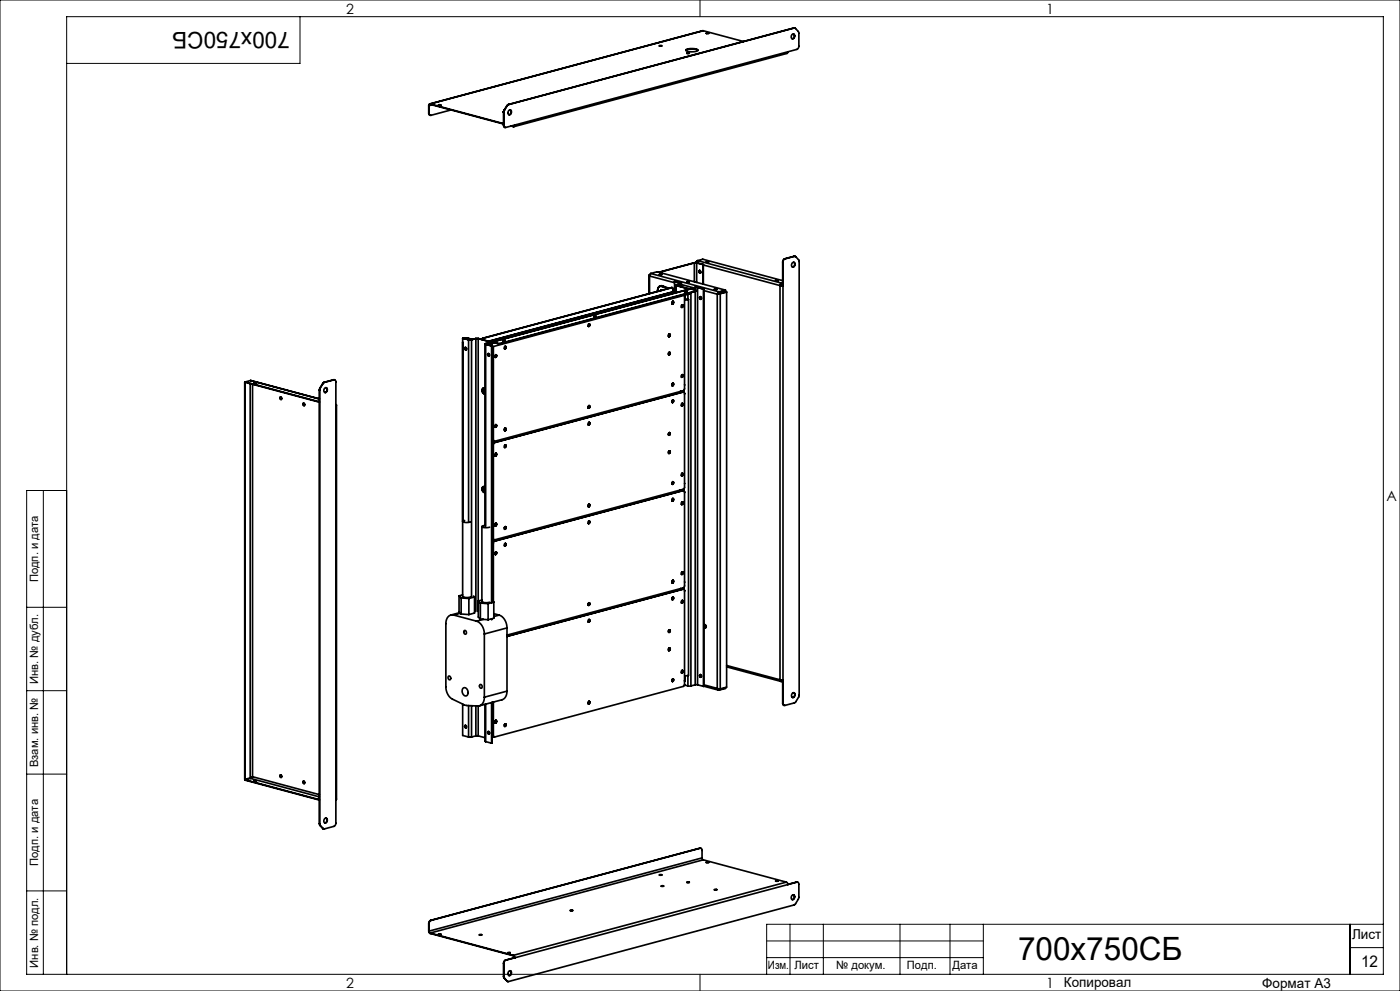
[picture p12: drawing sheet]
<svg xmlns="http://www.w3.org/2000/svg" width="420mm" height="297mm" viewBox="0 0 420 297" stroke-linecap="round" stroke-linejoin="round" font-family="sans-serif">
<defs><g id="words">
<text font-size="9.6" x="305.4" y="287.8">700x750СБ</text>
<text font-size="6.9" x="86.9" y="9.4" transform="rotate(-180 86.9 9.4)">700x750СБ</text>
<text font-size="4.8" x="408.3" y="289.7">12</text>
<g font-size="4.2">
<text x="103.8" y="4.2">2</text>
<text x="313.8" y="4.2">1</text>
<text x="415.9" y="150.2">A</text>
<text x="103.8" y="296.2">2</text>
<text x="313.8" y="296.2">1</text>
</g>
<g font-size="4.1">
<text x="405.6" y="281.5">Лист</text>
<text x="319.2" y="295.9">Копировал</text>
<text x="378.7" y="296">Формат А3</text>
</g>
<g font-size="3.4">
<text x="11.4" y="174.5" transform="rotate(-90 11.4 174.5)">Подп. и дата</text>
<text x="11.4" y="205" transform="rotate(-90 11.4 205)">Инв. № дубл.</text>
<text x="11.4" y="229.9" transform="rotate(-90 11.4 229.9)">Взам. инв. №</text>
<text x="11.4" y="259.5" transform="rotate(-90 11.4 259.5)">Подп. и дата</text>
<text x="11.4" y="290" transform="rotate(-90 11.4 290)">Инв. № подл.</text>
<text x="230.4" y="290.4">Изм.</text>
<text x="238.3" y="290.4">Лист</text>
<text x="250.9" y="290.4">№ докум.</text>
<text x="272.1" y="290.4">Подп.</text>
<text x="285.7" y="290.5">Дата</text>
</g>
</g></defs>
<g fill="none" stroke="#000" stroke-width=".3">
<path d="M0 0h420v297h-420zM90 5v14h-70M210 0v5M13 147v145M20 147h-12v145h407v-287h-395v287M8 182h12M8 207h12M8 232h12M8 267h12M237 277v15M247 277v15M270 277v15"/>
<path d="M285 277v15M295 277v15M405 277v15M415 277h-185v15M210 292v5M230 287h65M230 282h65M405 284h10"/>
</g>
<g fill="none" stroke="#000" stroke-width=".5">
<path d="M197.8 13.7h.8zM197.8 13.8h.7M205.7 15.1a4.1 4.1 0 0 1 3.7 0M205.8 14.9a3.7 3.7 0 0 1 3.6 .2 3.8 3.8 0 0 1-3.7-.1zM206 15.9h.8zM206.1 16h.7M210.8 9.2h.2M211 9.2l-82.1 21.9M211 9.2l12 3.2M211.9 9.9l.7 .1zM211.9 10h.7M236.4 15.5l-.3 .5-81.9 22"/>
<path d="M237.7 10.3a.68 .68 0 0 1 .8 .6 .68 .68 0 0 1-.7 .7 .74 .74 0 0 1-.5-.6 .74 .74 0 0 1 .4-.7zM238 10.2a.83 .83 0 0 1 .3 .8 .83 .83 0 0 1-.7 .6M238.1 8.4h.3M238.1 8.4h.1M238.1 8.4l-85.6 22.9M238.2 8.4l.4 .1 1 1.3v4.2l-.5 .8-87.4 23.4a.53 .53 0 0 1-.6-.6M238.2 8.4l-85.6 23M128.6 33.9l.1 .4 .4 .3M128.6 31.6v2.3M128.6 31.6l.1 .1M128.6 33.9h.1M128.7 31.7v2.2"/>
<path d="M129.1 31.2h-.4l-.1 .4M129.1 31.3l-.4 .4M129.1 31.2v.1M129.1 31.2l22 5.8M129.1 31.3l22 5.9M129.6 31.4l-.9 .3M131.5 31.4l.8 .1zM131.6 31.6h.6M135.3 33l-6 1.6a.53 .53 0 0 1-.6-.7M151.1 37.5l.1 .4 .3 .3M151.1 33.7v3.8M151.1 33.7h.1"/>
<path d="M151.1 37.5v.1M151.1 33.6h-.2M151.1 33.5l-.3 .1 .3 .1M151.1 33.7v3.9M151.2 33l-.1 .7M151.2 33l.1 .1M151.3 33.1l-.2 .6M152.1 31.7h.1M152.1 31.7l-.9 1.3M152.2 31.7l-.9 1.4M152.5 31.3l-.4 .4M152.5 31.3l.1 .1"/>
<path d="M152.6 31.4l-.4 .3M152.7 33.1a.68 .68 0 0 1 .9 .6 .68 .68 0 0 1-.8 .7 .74 .74 0 0 1-.5-.6 .74 .74 0 0 1 .4-.7zM153.1 32.9a.83 .83 0 0 1 .2 .9 .83 .83 0 0 1-.6 .6M153.3 37.8l.7 .2M153.6 37.7l.4 .1M154 37.8v.2M154.2 37.8h-.2M154.4 37.5l-.4 .3M154.4 37.5l-.1 .4-.3 .1M208.2 78.8h.9M208.2 78.8l-10.6 2.8M208.2 78.8h.1"/>
<path d="M208.3 78.8h.7M208.3 78.8l-10.6 2.8M208.3 78.8v5.6M208.9 78.5v.2M209 78.8l1.9 .5M209 78.8v5.8M209.1 78.8l1.9 .5M209.1 78.8h-.1M209.3 78.1l-.3 .2v.5v-.5M209.3 78.1l1.5-.4 24 6.4M209.3 78.1l25.1 6.8M210.9 79.3v5.9"/>
<path d="M211 79.3h-.1M211 79.3v5.9M211 79.4l23 6.2M211.9 78.4l.7 .1zM211.9 78.5h.7M234.8 78.5h.1M234.8 78.5v7.1M234.9 78.5v132.3M235.4 77.6l-.5 .9M235.4 77.6l-.4 .3-.2 .6M237.7 78.8a.57 .57 0 0 1 .8 .1 .57 .57 0 0 1-.1 .8 .53 .53 0 0 1-.8 .3 .53 .53 0 0 1-.1-.8zM238.1 78.6a.83 .83 0 0 1 .3 .8 .83 .83 0 0 1-.7 .6"/>
<path d="M238.3 76.8l.4 .1 .9 1 .1 .5v129.9l-1.2 2.3-3 .8a.53 .53 0 0 1-.6-.6M238.3 76.8l-2.9 .8M238.5 76.8h-.2M176.6 97.1a.3 .3 0 0 1 .4 .2 .3 .3 0 0 1-.2 .4 .3 .3 0 0 1-.4-.2zM176.7 97l.1 .5-.3 .3M176.7 97a.47 .47 0 0 1-.2 .8M178.1 94.7l.8 .1zM178.2 94.8h.6M194.7 82.5v5.5M194.8 82.5l.1 .1M194.9 82.3l-.2 .2 .2 .2M194.9 82.7l7.5 2"/>
<path d="M194.9 82.7v5.3M195.2 82l-.3 .7M195.2 82l20.5 5.5M195.2 82l1.9-.5 20.5 5.5M197.8 82.2h.8zM197.8 82.3h.7M198.1 85.8h.4M198.4 87h.1M198.4 85.7a1.16 1.16 0 0 0-1.1 1.6M198.4 85.7l.3 .1M198.5 85.8a1.09 1.09 0 0 0-1.2 1.5M198.5 85.8l2.3 .6"/>
<path d="M198.5 87l-.3 .1M198.7 85.8l.3 .1M198.7 85.7h-.7M198.7 85.7h-.3M198.7 85.7h.2M198.9 85.7l.5 .3M198.9 85.7l-.2 .1M201.5 86.2h.2M201.5 86.2l-56.7 15.2M201.6 90.6v.3M201.6 86.2h-.1M201.7 90.4a.3 .3 0 0 1 .4 .2 .3 .3 0 0 1-.2 .3 .3 .3 0 0 1-.4-.1z"/>
<path d="M201.8 90.3l.1 .4-.3 .4M201.9 90.3a.47 .47 0 0 1-.2 .8M201.9 87.4v-1l-.3-.2-56.7 15.2M201.9 86.7l.2 .1-.2 .1M201.9 86.7v.2M202.1 86.8v.6M202.2 87.4h.2M202.4 87.4l-55.8 14.9M202.4 84.3l1.7 .5M202.4 84.3v3.1M202.4 84.3l1.8 .5M202.4 87.4l.8 .2-.5-.2"/>
<path d="M202.6 87.4h.1M202.6 87.4h-.1M202.6 87.4h.2M202.7 85.5v1.9M202.7 87.4v.1M202.8 87.4h-.1M202.8 87.4l.6 .2M202.8 85.3l-.1 .2 .1 .1M202.8 85.6l3.6 .9M202.8 85.3l.1 .1M202.8 85.6v1.8M202.9 85.4v.2"/>
<path d="M202.9 85.6h-.1M202.9 85.6l3.6 .9M204.1 84.8v.2M204.1 85h.1M204.2 84.8l.2 .1-.2 .1M204.2 85l-1.4 .3M204.2 84.8h-.1M204.2 85v.9M204.4 84.9v1.1M204.4 85.3l3.7 1M204.4 92.1l.3-.3v-.4a.42 .42 0 0 1 .1 .4 .42 .42 0 0 1-.3 .3M204.5 91.4a.3 .3 0 0 1 .4 .2 .3 .3 0 0 1-.2 .4 .3 .3 0 0 1-.3-.2z"/>
<path d="M205.4 88.6l.1 1.3M205.4 88.5v28l-.4 .6M205.4 87.4l.8 .1zM205.4 87.5h.7M205.5 89.5l1.1 .3M206 84.4l.8 .1zM206.1 84.5h.7M206.4 86.5h.9M206.4 86.5v.3M206.4 88.2v1.5M206.5 86.5h.7M206.5 86.5h-.1"/>
<path d="M206.6 89.8l-1.2 .1M206.6 89.8v112.6l-1.1 .1v1.6M206.8 87.8v.3l-59.2 15.9M207.2 86.6l-59.5 15.9M207.2 86.6l-59.3 15.9M207.2 86.6l1.9 .5M207.2 86.5h.1M207.3 86.5v.1M207.3 87.7v117.9M208.6 86.2h.7M208.6 86.2l-1.4 .3M208.6 86.2v.8"/>
<path d="M208.6 87.4v117.8M209.1 87.1l-59.3 15.9M209.1 87.1l-59.3 16M209.3 86.2v119M209.3 86.2l1.8 .4M209.8 81.1v.4l.3 .3a.47 .47 0 0 1-.2-.7zM210 81.1l-.1 .4 .3 .3M210.1 88.9a.47 .47 0 0 0 .2 .8M210.2 88.9l-.1 .4 .3 .4M211.1 86.6l-.1 119.1M211.1 86.6v119.1M211.1 87.1l4.1 1.1"/>
<path d="M214.3 86.6l.8 .1zM214.3 86.7h.7M215.2 88.2v118.1M215.3 88.1l-.1 .1M215.7 87.5l-.5 .7M215.7 87.6l-.4 .5M215.7 87.5v.1M216 88l-.7 .1M216 88h.1M216.1 88l-.9 .2M216.1 88v118.5M217.6 87l-1.9 .5"/>
<path d="M217.6 87l-1.9 .6M218 87.5l-2 .5M218 87.5l-1.9 .5M218 87.5v118.4l-1.9 .6M232.7 84l.8 .1zM232.7 84.1h.7M234 85.6v118.1M234.1 85.6h.7M234.1 85.6h-.1M234.4 84.9l-.4 .7M234.4 85l-.3 .6M234.4 84.9v.1"/>
<path d="M234.8 85.6h-.8M234.8 84.8l-.4 .1M234.8 84.9l-.4 .1M73.4 114.7l.1 118.9M73.6 114.5l22.2 5.9M73.6 114.5l22.2 6M73.7 114.6l-.3 .1M75.1 115v118.1M75.1 114h.2M75.1 114l20.7 5.6M75.1 114l-1.5 .5M75.8 115.2v117.6"/>
<path d="M76.2 114.8h.8zM76.2 114.9h.7M76.6 114.9h.2M84.2 118.9a.47 .47 0 0 0 .2 .8M95.8 116.9h.1M95.8 116.9v129.9M95.9 116.9v130M96 116.3l-.2 .6M96 116.3h.1M96.1 116.3l-.2 .6M96.8 114.9h.1M96.8 114.9l-.8 1.4"/>
<path d="M96.9 114.9l-.8 1.4M97.2 114.6l-.4 .3M97.2 114.6h.1M97.3 114.6l-.4 .3M97.4 116.4a.57 .57 0 0 1 .8 .1 .57 .57 0 0 1-.1 .8 .53 .53 0 0 1-.8 .3 .53 .53 0 0 1-.1-.9zM97.8 116.2a.83 .83 0 0 1 .3 .8 .83 .83 0 0 1-.7 .6M100.1 113.8h.3M100.1 113.8h.1M100.1 113.8l-2.9 .8M100.2 113.8a.53 .53 0 0 1 .6 .7v132.2l-.5 .9-3 .8-.4-.1M100.2 113.8l-2.9 .8M138.8 101.4v77.3l1.1 .4 1.4-.3"/>
<path d="M138.8 102.5v.2M138.8 101.4l1.9 .4M138.9 101.3l-.1 .1M139.6 104.1a.47 .47 0 0 0 .2 .8M140 101.4l-.7 .1M140 101.4h.2M140.2 101.4l.6 .4M140.2 101.4l.5 .1 .4 .4M140.2 101.3l-.7 .1M140.2 101.3l-.2 .1M140.2 101.3l1.5 .4M140.3 101.3l.1 .1"/>
<path d="M140.4 101.4h.1M140.6 101.8h.9M140.6 101.8v54.5M140.7 101.8h.7M140.7 101.8h-.1M141.4 101.8h.1M141.5 101.8v77M142.8 101.5h.7M142.8 101.5l-1.4 .3M142.8 101.5v81.7M143.5 101.5l3.5 .9M143.5 101.5v83.4l.6 .7"/>
<path d="M143.6 101.5h-.8M143.6 101.5l3.5 .9M143.6 101.5h-.1M144.8 101.4l-.3 .3M144.8 101.4h.1M144.9 101.4l-.3 .3M145 116.3a1.01 1.01 0 0 0-.3 1 1.01 1.01 0 0 0 .8 .7 .9 .9 0 0 1-.9-.7 .9 .9 0 0 1 .6-1l.3 .2M145.3 116.3a1.21 1.21 0 0 0 .2 1.5M145.3 116.3l-.1 .7 .3 .7M145.5 103.1v54.5M145.7 103l-.2 .1 .2 .1M145.7 103h.1"/>
<path d="M145.7 103.2l1.9 .5M145.7 103.2v54.5M145.8 103v.2M145.8 103.2h-.1M145.8 103.2l1.8 .5M146.5 105.9a.47 .47 0 0 0 .2 .8M147 102.4v.2M147 102.6l.1 .1M147.1 102.4l.2 .1-.2 .2M147.1 102.7l-1.4 .3M147.1 102.4h-.1M147.1 102.7v.8"/>
<path d="M147.3 102.8l.1 .2M147.3 102.5v1.1M147.4 103l.1 77.6M147.4 103h.1M147.5 103v.7M147.5 102.6l-.2 .1M147.6 103.7v76.9M147.7 104l.2 .1M147.7 105.4l-.1 .2M147.8 105.4v74.7M147.9 102.5l-.3 .1-.2 .4M147.9 102.6l-.4 .4"/>
<path d="M147.9 102.6l1.9 .5M147.9 102.5v.1M147.9 102.5l1.9 .5M147.9 103.9v27.9M148 103.9v28M148.4 102.7l-.9 .3M148.7 106.3l.1 .4-.3 .4M148.8 106.3a.47 .47 0 0 1-.2 .8 .47 .47 0 0 0 .2-.8zM149.8 103v.1M150.8 102.1h.8zM150.9 102.2h.6M151.4 104.5l.2-.3v-.4a.42 .42 0 0 1 .1 .4 .42 .42 0 0 1-.3 .4"/>
<path d="M151.4 103.8a.3 .3 0 0 1 .4 .2 .3 .3 0 0 1-.1 .4 .3 .3 0 0 1-.4-.1zM200.6 100.3v.5l.2-.1M200.6 105.8v.5M200.8 100.1l.1 .4-.3 .4M200.8 105.6l.1 .4-.3 .3M200.8 105.6a.47 .47 0 0 1-.2 .7 .47 .47 0 0 0 .2-.7zM200.8 100.1a.47 .47 0 0 1-.2 .8 .47 .47 0 0 0 .2-.8zM201.7 119.9a.3 .3 0 0 1 .4 .2 .3 .3 0 0 1-.2 .4 .3 .3 0 0 1-.4-.2zM201.8 119.9l.1 .4-.3 .3M201.8 114.8l.1 .5-.3 .3M201.9 119.8a.47 .47 0 0 1-.2 .8M201.9 114.8a.47 .47 0 0 1-.2 .8 .47 .47 0 0 0 .2-.8z"/>
<path d="M201.9 115.1l-.3 .1M204 117.3l.7 .2M204.1 117.3l.7 .2M204.4 113l.3-.3v-.4a.42 .42 0 0 1 .1 .4 .42 .42 0 0 1-.3 .4M204.5 112.4a.3 .3 0 0 1 .4 .1 .3 .3 0 0 1-.2 .4 .3 .3 0 0 1-.3-.1zM205 117.1v.4M205 117.5l.4 .4v28.1l-.4 .6M205 117.1l-56.6 15.2-.4-.4M205 117.5l-56.7 15.1M205.1 117.5h-.1M205.2 117v.5M205.4 115.3v.1"/>
<path d="M205.4 118v.1M91.1 120.8a.47 .47 0 0 0 .2 .8M100.8 121.3l.1 .1-.1 .1M100.8 121.3v.2M100.9 121.4v118.1l-.1 .2M147.8 133.1v.2M147.8 133.5l.1 .2M147.8 131.5h.1h-.1M147.8 133.3l.1 .2M147.8 130.9l.1 .1M147.8 133.3l.1 .1M147.9 130.7l-.1 .2"/>
<path d="M147.9 130.6l-.1 .2M147.9 131.8l.3 .5M147.9 133.2v28.2M147.9 130.8l-.1 .1M147.9 133.2h.1M147.9 131.8l.1 .1M148 133.2v28.2M148.1 132.8l-.3 .1M148.3 132.6l-.3 .6M148.3 132.6l-.4 .6M148.5 127.6v.3M148.7 135.9l.1 .4-.3 .3"/>
<path d="M148.7 127.3l.1 .4-.3 .3M148.8 135.9a.47 .47 0 0 1-.2 .7 .47 .47 0 0 0 .2-.7zM148.8 127.3a.47 .47 0 0 1-.2 .7 .47 .47 0 0 0 .2-.7zM151.4 134.1l.2-.4v-.4a.42 .42 0 0 1 .1 .5 .42 .42 0 0 1-.3 .3M151.4 133.4a.3 .3 0 0 1 .4 .2 .3 .3 0 0 1-.1 .4 .3 .3 0 0 1-.4-.2zM151.5 129.1h-.1M151.6 128.3v.4l-.2 .3M151.6 128.3a.47 .47 0 0 1-.2 .8M151.6 128.3l.1 .4-.2 .4M151.6 128.5l-.3 .1M176.6 126.6a.3 .3 0 0 1 .4 .2 .3 .3 0 0 1-.2 .4 .3 .3 0 0 1-.4-.1zM176.7 126.6l.1 .4-.3 .3"/>
<path d="M176.7 121.6l.1 .4-.3 .3M176.7 126.6a.47 .47 0 0 1-.2 .8M176.7 121.6a.47 .47 0 0 1-.2 .7 .47 .47 0 0 0 .2-.7zM176.8 121.8l-.4 .1M200.6 129.8v.5h.2M200.6 135.3v.5M200.8 129.7l.1 .4-.3 .3M200.8 135.1l.1 .4-.3 .4M200.8 135.1a.47 .47 0 0 1-.2 .8 .47 .47 0 0 0 .2-.8zM200.8 129.7a.47 .47 0 0 1-.2 .7 .47 .47 0 0 0 .2-.7zM201.6 120.2v.3M204.4 121.6l.3-.3v-.4a.42 .42 0 0 1 .1 .4 .42 .42 0 0 1-.3 .4"/>
<path d="M204.5 120.9a.3 .3 0 0 1 .4 .2 .3 .3 0 0 1-.2 .4 .3 .3 0 0 1-.3-.1zM139.4 156l-.6 .2a1.77 1.77 0 0 0 2.3 .3l.2-.2M144.6 157.8v22.5l.8 .3 1.5-.1M145 145.8a1.01 1.01 0 0 0-.3 1.1 1.01 1.01 0 0 0 .8 .7 .9 .9 0 0 1-.9-.8 .9 .9 0 0 1 .6-1l.3 .2M145.3 145.9a1.21 1.21 0 0 0 .2 1.4M145.3 145.9l-.1 .6 .3 .7M145.5 157.5a.56 .56 0 0 0-.9 .4l1 .2 1.3-.1M148.5 157.1v.3M148.7 156.8l.1 .4-.3 .3M148.8 156.8a.47 .47 0 0 1-.2 .8 .47 .47 0 0 0 .2-.8zM151.5 158.6h-.1M151.6 157.8v.5l-.2 .3"/>
<path d="M151.6 157.8a.47 .47 0 0 1-.2 .8l.3-.3zM151.6 158.1l-.3 .1M176.6 156.2a.3 .3 0 0 1 .4 .2 .3 .3 0 0 1-.2 .4 .3 .3 0 0 1-.4-.2zM176.7 151.1l.1 .4-.3 .3M176.7 156.1l.1 .5-.3 .3M176.7 156.1a.47 .47 0 0 1-.2 .8M176.7 151.1a.47 .47 0 0 1-.2 .8 .47 .47 0 0 0 .2-.8zM176.8 151.3l-.4 .1M201.6 149.7v.3M201.7 149.5a.3 .3 0 0 1 .4 .1 .3 .3 0 0 1-.2 .4 .3 .3 0 0 1-.4-.1zM201.8 144.4l.1 .4-.3 .3M201.8 149.4l.1 .4-.3 .3"/>
<path d="M201.9 149.4a.47 .47 0 0 1-.2 .8M201.9 144.4a.47 .47 0 0 1-.2 .7 .47 .47 0 0 0 .2-.7zM201.9 144.6l-.3 .1M204 146.9l.7 .2M204.1 146.9l.6 .2M204.2 146.9l.6 .1M204.4 151.2l.3-.4v-.4a.42 .42 0 0 1 .1 .5 .42 .42 0 0 1-.3 .3M204.4 142.6l.3-.3v-.5a.42 .42 0 0 1 .1 .5 .42 .42 0 0 1-.3 .3M204.5 150.5a.3 .3 0 0 1 .4 .2 .3 .3 0 0 1-.2 .4 .3 .3 0 0 1-.3-.2zM204.5 141.9a.3 .3 0 0 1 .4 .2 .3 .3 0 0 1-.2 .4 .3 .3 0 0 1-.3-.2zM204.9 147h.2M204.9 147h.1"/>
<path d="M204.9 147l-56.6 15.2M205 146.6v.4M205 147l.4 .4v28.2l-.4 .6M205 146.6l-56.6 15.2-.4-.4M205 147l-56.6 15.2M205.2 146.5v.5M205.4 144.9h.1M205.4 147.5v.2M137.7 178.6v4.8l.6 .6M137.7 178.6l.6 .6M138.3 179.2v4.8M138.3 179.2l2.4 .2"/>
<path d="M138.8 178.3l-1.1 .3M140.7 179.4v4.8M142.1 178.6l.3 .3M142.4 178.9v4.8l-1.7 .5M142.4 178.9l-1.7 .5M144.6 179.8l-1.1 .3 .6 .6M147.6 179.9l.5 .6M147.8 162.7v.1M147.8 163.1l.1 .1M147.8 160.4v.1M147.8 160.5h.1M147.8 162.8l.1 .2"/>
<path d="M147.8 162.8l.1 .1M147.9 160.2l-.1 .2M147.9 160.1l-.1 .2M147.9 161.4l.3 .4M147.9 161l-.1 .1M147.9 162.8v17.4M147.9 162.8h.1M147.9 160.4l-.1 .1M147.9 161.4h.1M148 162.8v17.5M148.1 162.3l-.3 .1M148.3 162.2l-.4 .6"/>
<path d="M148.3 162.2h.1M148.4 162.2l-.4 .6M148.7 165.4l.1 .4-.3 .3M148.8 165.4a.47 .47 0 0 1-.2 .8 .47 .47 0 0 0 .2-.8zM151.4 162.9a.3 .3 0 0 1 .4 .2 .3 .3 0 0 1-.1 .4 .3 .3 0 0 1-.4-.2zM151.6 162.9v.4l-.2 .3M151.6 162.9a.47 .47 0 0 1-.2 .7M201.6 179.2v.4M201.7 179a.3 .3 0 0 1 .4 .2 .3 .3 0 0 1-.2 .4 .3 .3 0 0 1-.4-.2zM201.8 178.9l.1 .5-.3 .3M201.8 173.9l.1 .4-.3 .3M201.9 173.9a.47 .47 0 0 1-.2 .8 .47 .47 0 0 0 .2-.8z"/>
<path d="M201.9 178.9a.47 .47 0 0 1-.2 .8M201.9 174.1l-.3 .1M204 176.4l.7 .2M204.2 176.4l.6 .2M204.4 172.1l.3-.3v-.4a.42 .42 0 0 1 .1 .4 .42 .42 0 0 1-.3 .3M204.5 171.4a.3 .3 0 0 1 .4 .2 .3 .3 0 0 1-.2 .4 .3 .3 0 0 1-.3-.2zM204.6 180l.1 .4-.3 .3M204.7 180a.47 .47 0 0 1-.2 .7M204.9 176.5l.2 .1M204.9 176.5l-52.8 14.2 52.9-14.1M204.9 176.5l.1 .1M205 176.2v.3"/>
<path d="M205 176.6l.4 .4v28.1l-.3 .5-56.7 15.3-.4-.4M205 176.2l-52.9 14.1M205.2 176v.6M205.4 174.4v.1M205.4 177v.2M136.1 184.3a2.1 2.1 0 0 0-2.3 2.6v18.9a4.2 4.2 0 0 0 2 3.7l3.9 1.9 3.6 .2a2.25 2.25 0 0 0 2-2.6M136.1 184.3l6.9 1.9M137.9 183.6l-2.6 .7M138.1 183.8l-2 .5M138.3 184l2.4 .2M139.2 189.1a.5 .5 0 0 1 .7 .3 .5 .5 0 0 1-.5 .6l-.3-.4zM143 186.2a3.9 3.9 0 0 1 2.3 3.8"/>
<path d="M144.1 180.7v4.9M144.1 180.7l2.3 .2M144.1 185.6l2.3 .1M145 185.6l-2 .6M145.3 190v19M146.4 180.9v4.8M147.5 185.5v.2M147.6 185.4v.3M148.1 180.5l-1.7 .4M148.1 183.9l1.6 .4M148.1 180.5v4.8l-1.7 .4M149.7 184.3a3.9 3.9 0 0 1 2.4 3.9"/>
<path d="M149.7 184.3l-1.6 .5M152.1 188.2l-6.8 1.8M152.1 188.2v18.9M176.6 185.7a.3 .3 0 0 1 .4 .2 .3 .3 0 0 1-.2 .4 .3 .3 0 0 1-.4-.2zM176.7 185.7l.1 .4-.3 .3M176.7 180.6l.1 .5-.3 .3M176.7 180.6a.47 .47 0 0 1-.2 .8 .47 .47 0 0 0 .2-.8zM176.7 185.7a.47 .47 0 0 1-.2 .7M176.8 180.9l-.4 .1M200.6 188.9v.6M200.6 194.4v.5M200.8 188.7l.1 .5-.3 .3"/>
<path d="M200.8 194.2l.1 .4-.3 .3M200.8 194.2a.47 .47 0 0 1-.2 .8 .47 .47 0 0 0 .2-.8zM200.8 188.7a.47 .47 0 0 1-.2 .8 .47 .47 0 0 0 .2-.8zM204.5 180a.3 .3 0 0 1 .4 .2 .3 .3 0 0 1-.2 .4 .3 .3 0 0 1-.3-.2zM211.4 187.2a.57 .57 0 0 0 .3 .9M218 199.9l16.3 4.3M218 199.4l16 4.3M134.5 202.7a.5 .5 0 0 1 .7 .4 .5 .5 0 0 1-.5 .5l-.3-.4zM138.8 211v9.4l1.8 .5M138.9 206.3a1.18 1.18 0 0 1 1.4 .3 1.18 1.18 0 0 1 0 1.5 .89 .89 0 0 1-1 .4 .89 .89 0 0 1-.6-1zM139.6 217.4a.47 .47 0 0 0 .2 .7M140.6 211.5v9.4"/>
<path d="M141.5 211.5v9.4M142.8 211.6v8.9M143.5 211.6v8.9M143.9 205.3a.5 .5 0 0 1 .7 .3 .5 .5 0 0 1-.5 .6l-.2-.4zM145.5 211.1v11l.2 .2M145.7 211v11.3M146.5 219.2a.47 .47 0 0 0 .2 .8M147.4 210.6l-3.6 .9M147.5 210.6v12.1M147.7 219.5l-.1 .1M147.8 219.5l-.2 .1M147.8 219.5v.1"/>
<path d="M147.8 210.5v7.6l-.2 .1M147.8 219.6l-.2 .1M147.9 219.3l-.1 .2M147.9 219.2l-.3 .4M147.9 219.6l-.3 .1M147.9 210.4v10.1M147.9 219.5l-.1 .1M148 210.4v10.1M148.5 216.2v.3M148.7 215.9l.1 .4-.3 .3M148.8 215.9a.47 .47 0 0 1-.2 .8 .47 .47 0 0 0 .2-.8zM151.6 216.9v.4l-.2 .4"/>
<path d="M151.6 216.9a.47 .47 0 0 1-.2 .8 .47 .47 0 0 0 .2-.8zM151.6 217.1l-.3 .1M152.1 207.1a2.5 2.5 0 0 1-1.5 2.6l-3 .8-.1 12.2M152.1 207.1l-6.8 1.9M176.7 210.2l.1 .4-.3 .3M176.7 210.2a.47 .47 0 0 1-.2 .8 .47 .47 0 0 0 .2-.8zM176.8 210.4l-.4 .1M201.8 203.5l.1 .4-.3 .3M201.9 203.4a.47 .47 0 0 1-.2 .8 .47 .47 0 0 0 .2-.8zM201.9 203.7l-.3 .1M204.4 201.7l.3-.4v-.4a.42 .42 0 0 1 .1 .5 .42 .42 0 0 1-.3 .3M204.5 201a.3 .3 0 0 1 .4 .2 .3 .3 0 0 1-.2 .3 .3 .3 0 0 1-.3-.1z"/>
<path d="M205.3 205.3l1.1 .3M205.4 203.9v.2M206.4 205.6h.9M206.4 202.5v3.1M208.6 205.2h.7M208.6 205.2l-1.3 .4M209.3 205.2l1.7 .5M210.1 202.2a.47 .47 0 0 0 .2 .8M210.2 202.2l-.1 .4 .3 .3M211.1 205.6l4.4 1.2M211.1 205.7h-.1M211.1 205.2l4.1 1.1"/>
<path d="M215.2 206.3l.9 .2M215.2 206.3l.1 .4 .4 .1M215.3 206.4l.4 .3M215.5 206.6l.2 .1M215.7 206.7v.1M217.3 206.1l.3 .1M217.6 206.2l-1.9 .6M217.6 206.2l-1.9 .5M234 203.7h.9M234 203.7l.1 .4 .3 .1M234.1 203.8l.3 .3M234.2 204l.2 .1"/>
<path d="M234.4 204.1v.1M234.8 210.7l.1 .5 .4 .2M234.8 210.7l.1 .1M234.8 203.8v6.9M234.8 204l-.4 .1M234.8 204.1l-.4 .1M237.7 207.8a.57 .57 0 0 1 .8 .1 .57 .57 0 0 1-.1 .8 .53 .53 0 0 1-.8 .3 .53 .53 0 0 1-.1-.8zM238.1 207.6a.83 .83 0 0 1 .3 .8 .83 .83 0 0 1-.7 .6M73.6 233.7l22.2 6.1M73.6 233.7l22.2 6M75.1 233.1l-1.6 .5M75.1 233.3l-1.5 .4"/>
<path d="M75.1 233.3l20.7 5.5M75.7 232.9h-.1M75.8 232.8l-.7 .3M75.8 232.8l-.7 .5M75.8 232.8l20 5.4M76.2 234l.8 .1zM76.2 234.1h.7M84.2 232.2a.47 .47 0 0 0 .2 .8M91.1 234.1a.47 .47 0 0 0 .2 .7M140.6 220.9h.9M142.8 220.5h.7M142.8 220.5l-1.3 .4"/>
<path d="M143.5 220.5l2 .6M145.7 222.3l1.8 .4M147.9 220.5l.3 .4M147.9 220.5h.1M95.8 246.8l.2 .6M95.8 246.8l.1 .1M95.9 246.9l.2 .5M96 247.4h.1M96 247.4l.8 .9M96.1 247.4l.8 .9M96.8 248.3l.3 .1M96.8 248.3h.1"/>
<path d="M97.4 245.4a.57 .57 0 0 1 .8 .1 .57 .57 0 0 1-.1 .8 .53 .53 0 0 1-.8 .3 .53 .53 0 0 1-.1-.8zM97.8 245.2a.83 .83 0 0 1 .3 .8 .83 .83 0 0 1-.7 .6M209.9 254.2h.3M209.9 254.2h.1M209.9 254.2l-80.7 21.6M210 254.2a.53 .53 0 0 1 .6 .7v2.2M210 254.2l-80.7 21.6M210.6 257.1l.4 .6M210.6 257.1l-81.9 22M211 257.7l-81.9 21.9M211 257.7l24.9 6.7M211.9 258.4h.7z"/>
<path d="M211.9 258.5h.7M128.6 279l.5 .8M128.6 276.8h.1M128.6 279l.1 .1M128.6 276.8v2.2M128.7 279.1l.4 .5M128.7 276.8v2.3M129.1 279.6l24.9 6.7M129.1 279.8l24.9 6.6M129.1 279.6v.2M129.2 275.8l-.4 .4-.2 .6M129.2 275.8h.1"/>
<path d="M129.3 275.8l-.4 .4-.2 .6M131.5 279.9l.8 .1zM171.1 272.8l.8 .1zM171.1 272.9h.7M197.8 262.2h.8zM197.8 262.3h.7M198.3 265.5h.8zM198.4 265.6h.7M206 264.4h.8zM206.1 264.5h.7M214.3 266.6h.8zM214.3 266.7h.7"/>
<path d="M232.7 264h.8zM232.7 264.1h.7M235.9 264.4l.5 .7M235.9 264.4l-81.9 21.9M236.4 265.1l-84.7 22.7M237.7 268.3a.68 .68 0 0 1 .8 .6 .68 .68 0 0 1-.7 .7 .74 .74 0 0 1-.5-.6 .74 .74 0 0 1 .4-.7zM238 268.2a.83 .83 0 0 1 .3 .8 .83 .83 0 0 1-.7 .6M239.1 264.4a.53 .53 0 0 1 .6 .6l-.1 4.1-1 1.8-.4 .3-85.6 23-.4-.2M239.1 264.4l-2.7 .7M239.3 264.4h-.2M131.6 280h.6M143.8 280.1l.8 .1z"/>
<path d="M143.8 280.2h.7M151.1 292.6l.1 .5M151.1 288.7h.1M151.1 292.6h.1M151.1 288.7v3.9M151.1 292.6l.2 .5M151.2 293.1h.1M151.2 293.1l.9 .9M151.3 293.1l.9 .9M151.6 287.7l-.4 .4-.1 .6M151.6 287.7l.1 .1M151.7 287.8l-.4 .3-.2 .6"/>
<path d="M152.1 294l.3 .2M152.1 294h.1M152.3 285.5h.8zM152.7 291.1a.68 .68 0 0 1 .9 .5 .68 .68 0 0 1-.8 .8 .74 .74 0 0 1-.5-.6 .74 .74 0 0 1 .4-.7zM153 285.6h-.6M153 285.6h.1M153.1 290.9a.83 .83 0 0 1 .2 .9 .83 .83 0 0 1-.6 .6M154 286.3l.4 .4v.3M154 286.4l.4 .6M154 286.3v.1M154.4 287l-2.8 .7"/>
<circle cx="209.9" cy="81.4" r=".34"/>
<circle cx="210.2" cy="89.4" r=".34"/>
<circle cx="84.2" cy="119.3" r=".35"/>
<circle cx="139.7" cy="104.4" r=".34"/>
<circle cx="146.6" cy="106.4" r=".34"/>
<circle cx="148.8" cy="106.8" r=".35"/>
<circle cx="200.8" cy="105.9" r=".35"/>
<circle cx="200.8" cy="100.5" r=".35"/>
<circle cx="201.9" cy="115.3" r=".35"/>
<circle cx="91.1" cy="121.2" r=".35"/>
<circle cx="148.8" cy="136.3" r=".35"/>
<circle cx="148.8" cy="127.7" r=".35"/>
<circle cx="151.6" cy="128.7" r=".35"/>
<circle cx="176.7" cy="122" r=".35"/>
<circle cx="200.8" cy="135.5" r=".35"/>
<circle cx="200.8" cy="130" r=".35"/>
<circle cx="148.8" cy="157.2" r=".35"/>
<circle cx="151.6" cy="158.3" r=".35"/>
<circle cx="176.7" cy="151.5" r=".35"/>
<circle cx="201.9" cy="144.8" r=".35"/>
<circle cx="148.8" cy="165.8" r=".35"/>
<circle cx="201.9" cy="174.3" r=".35"/>
<circle cx="176.7" cy="181.1" r=".35"/>
<circle cx="200.8" cy="194.6" r=".35"/>
<circle cx="200.8" cy="189.1" r=".35"/>
<circle cx="211.5" cy="187.6" r=".43"/>
<circle cx="139.7" cy="217.8" r=".34"/>
<circle cx="146.6" cy="219.5" r=".34"/>
<circle cx="148.8" cy="216.3" r=".35"/>
<circle cx="151.6" cy="217.4" r=".35"/>
<circle cx="176.7" cy="210.6" r=".35"/>
<circle cx="201.9" cy="203.9" r=".35"/>
<circle cx="210.2" cy="202.6" r=".34"/>
<circle cx="84.2" cy="232.6" r=".35"/>
<circle cx="91.1" cy="234.4" r=".35"/>
</g>
<use href="#words"/>
</svg>
